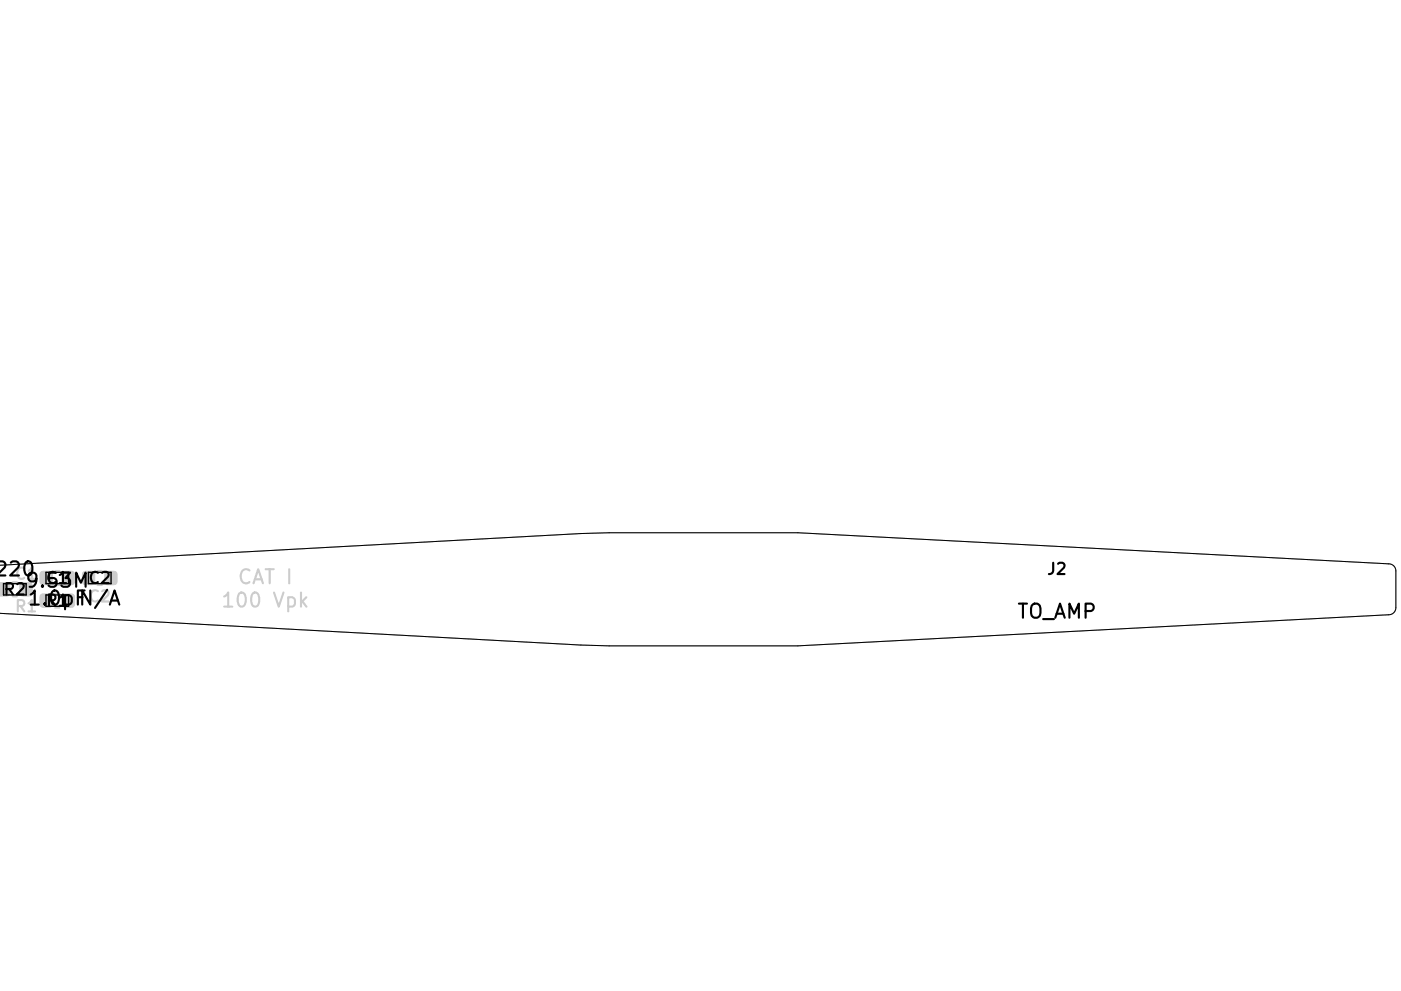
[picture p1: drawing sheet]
<svg xmlns="http://www.w3.org/2000/svg" width="297mm" height="210mm" viewBox="0 0 297 210" stroke-linecap="round" stroke-linejoin="round" font-family="sans-serif">
<defs><g id="words">
<g font-size="4.2">
<text x="-.3" y="122.2">220</text>
<text x="6.3" y="124.6">9.53M</text>
<text x="6.7" y="128.4">1.0pFN/A</text>
<text x="215.4" y="131.2">TO_AMP</text>
</g>
<g font-size="4.2" fill="#ccc">
<text x="50.8" y="123.9">CAT I</text>
<text x="48.4" y="128.9">100 Vpk</text>
</g>
<g font-size="3.3" fill="#ccc">
<text x="3.4" y="122.9">C1</text>
<text x="19" y="127.7">C2</text>
</g>
<g font-size="3.3">
<text x="10" y="123.8">C1</text>
<text x="19" y="123.8">C2</text>
<text x="222.2" y="121.9">J2</text>
<text x="1" y="126.2">R2</text>
<text x="3.4" y="129.8">R1</text>
<text x="10" y="128.6">R1</text>
</g>
</g></defs>
<path d="M0 119.9l123.2-6.7 5.9-.2h40.1l125.2 6.6a1.5 1.5 0 0 1 1.5 1.5v7.8a1.5 1.5 0 0 1-1.5 1.5l-125.2 6.6h-40.1l-5.9-.1-123.2-6.8" fill="none" stroke="#ccc" stroke-width=".21"/>
<g fill="#ccc" stroke="#ccc" stroke-width=".21">
<path d="M22.4 121.4l.4-.2h1.4a.66 .66 0 0 1 .6 .7v1.5a.66 .66 0 0 1-.6 .7h-1.3a.66 .66 0 0 1-.7-.7v-1.6z"/>
<path d="M17.7 121.4l.4-.2h1.3a.66 .66 0 0 1 .7 .7v1.5a.66 .66 0 0 1-.7 .7h-1.3a.66 .66 0 0 1-.6-.7v-1.6z"/>
<path d="M-.1 123.6h1.5a.66 .66 0 0 1 .7 .7v1.5a.66 .66 0 0 1-.7 .7l-1.5-.1z"/>
<path d="M4.4 123.8l.4-.2h1.4a.66 .66 0 0 1 .6 .7v1.5a.66 .66 0 0 1-.6 .7h-1.3a.66 .66 0 0 1-.7-.7v-1.6z"/>
</g>
<path d="M0 119.9l123.2-6.7 5.9-.2h40.1l125.2 6.6a1.5 1.5 0 0 1 1.5 1.5v7.8a1.5 1.5 0 0 1-1.5 1.5l-125.2 6.6h-40.1l-5.9-.1-123.2-6.8" fill="none" stroke="#000" stroke-width=".21"/>
<use href="#words"/>
</svg>
